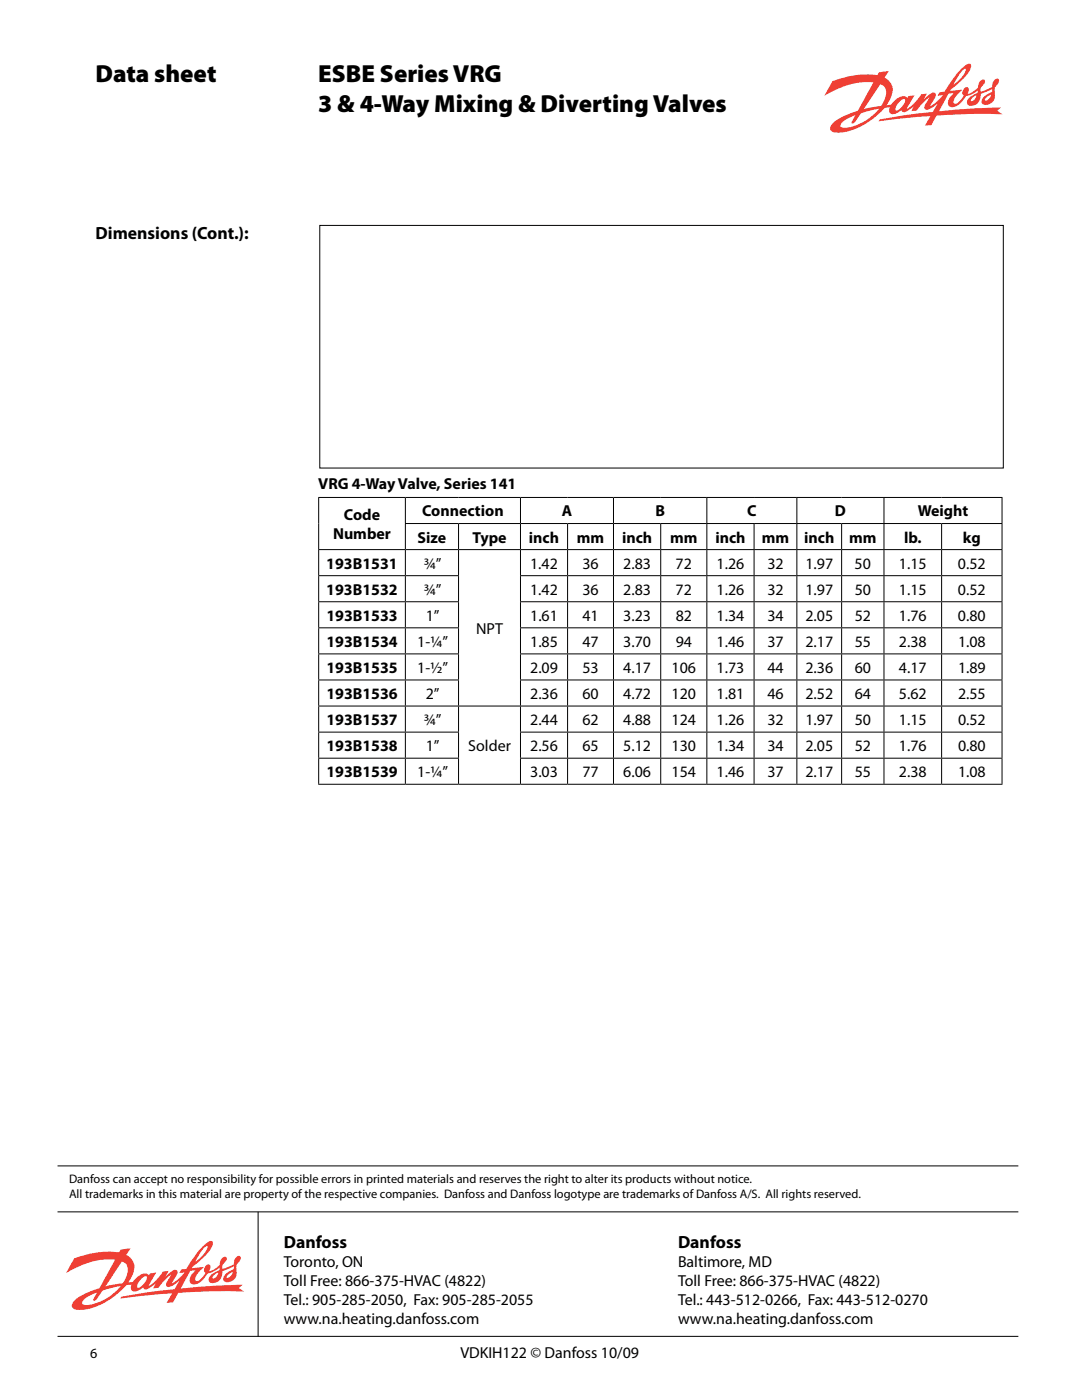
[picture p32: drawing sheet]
<svg xmlns="http://www.w3.org/2000/svg" width="216mm" height="279mm" viewBox="0 0 216 279" stroke-linecap="round" stroke-linejoin="round" font-family="sans-serif">
<defs><g id="words">
<g font-size="4.9">
<text x="19" y="16.4">Data sheet</text>
<text x="63.5" y="16.4">ESBE Series VRG</text>
<text x="63.5" y="22.3">3 &amp; 4-Way Mixing &amp; Diverting Valves</text>
</g>
<g font-size="3.5">
<text x="19" y="47.6">Dimensions (Cont.):</text>
<text x="56.6" y="249.1">Danfoss</text>
<text x="135.3" y="249.1">Danfoss</text>
</g>
<g font-size="3.2">
<text x="63.5" y="97.6">VRG 4-Way Valve, Series 141</text>
<text x="66.5" y="107.6">Number</text>
<text x="68.6" y="103.8">Code</text>
<text x="84.2" y="103.1">Connection</text>
<text x="112.1" y="103.1">A</text>
<text x="130.8" y="103.1">B</text>
<text x="149.1" y="103.1">C</text>
<text x="166.6" y="103.1">D</text>
<text x="183.1" y="103.1">Weight</text>
<text x="65.1" y="113.5">193B1531</text>
<text x="83.3" y="108.3">Size</text>
<text x="84.6" y="113.5">¾”</text>
<text x="94.3" y="108.3">Type</text>
<text x="105.5" y="108.3">inch</text>
<text x="105.8" y="113.5">1.42</text>
<text x="115.1" y="108.3">mm</text>
<text x="116.2" y="113.5">36</text>
<text x="124.1" y="108.3">inch</text>
<text x="124.4" y="113.5">2.83</text>
<text x="133.7" y="108.3">mm</text>
<text x="134.8" y="113.5">72</text>
<text x="142.7" y="108.3">inch</text>
<text x="143" y="113.5">1.26</text>
<text x="152" y="108.3">mm</text>
<text x="153.1" y="113.5">32</text>
<text x="160.5" y="108.3">inch</text>
<text x="160.7" y="113.5">1.97</text>
<text x="169.4" y="108.3">mm</text>
<text x="170.5" y="113.5">50</text>
<text x="179.4" y="113.5">1.15</text>
<text x="180.4" y="108.3">lb.</text>
<text x="191.1" y="113.5">0.52</text>
<text x="192.1" y="108.3">kg</text>
<text x="65.1" y="118.7">193B1532</text>
<text x="84.6" y="118.7">¾”</text>
<text x="105.8" y="118.7">1.42</text>
<text x="116.2" y="118.7">36</text>
<text x="124.4" y="118.7">2.83</text>
<text x="134.8" y="118.7">72</text>
<text x="143" y="118.7">1.26</text>
<text x="153.1" y="118.7">32</text>
<text x="160.7" y="118.7">1.97</text>
<text x="170.5" y="118.7">50</text>
<text x="179.4" y="118.7">1.15</text>
<text x="191.2" y="118.7">0.52</text>
<text x="65.1" y="123.9">193B1533</text>
<text x="85" y="123.9">1”</text>
<text x="105.8" y="123.9">1.61</text>
<text x="116.2" y="123.9">41</text>
<text x="124.4" y="123.9">3.23</text>
<text x="134.8" y="123.9">82</text>
<text x="143" y="123.9">1.34</text>
<text x="153.1" y="123.9">34</text>
<text x="160.7" y="123.9">2.05</text>
<text x="170.5" y="123.9">52</text>
<text x="179.4" y="123.9">1.76</text>
<text x="191.2" y="123.9">0.80</text>
<text x="65.1" y="129.1">193B1534</text>
<text x="83.3" y="129.1">1-¼”</text>
<text x="95" y="126.5">NPT</text>
<text x="105.8" y="129.1">1.85</text>
<text x="116.2" y="129.1">47</text>
<text x="124.4" y="129.1">3.70</text>
<text x="134.8" y="129.1">94</text>
<text x="143" y="129.1">1.46</text>
<text x="153.1" y="129.1">37</text>
<text x="160.7" y="129.1">2.17</text>
<text x="170.5" y="129.1">55</text>
<text x="179.4" y="129.1">2.38</text>
<text x="191.2" y="129.1">1.08</text>
<text x="65.1" y="134.3">193B1535</text>
<text x="83.3" y="134.3">1-½”</text>
<text x="105.8" y="134.3">2.09</text>
<text x="116.2" y="134.3">53</text>
<text x="124.4" y="134.3">4.17</text>
<text x="134" y="134.3">106</text>
<text x="143" y="134.3">1.73</text>
<text x="153.1" y="134.3">44</text>
<text x="160.7" y="134.3">2.36</text>
<text x="170.5" y="134.3">60</text>
<text x="179.4" y="134.3">4.17</text>
<text x="191.2" y="134.3">1.89</text>
<text x="65.1" y="139.5">193B1536</text>
<text x="85" y="139.5">2”</text>
<text x="105.8" y="139.5">2.36</text>
<text x="116.2" y="139.5">60</text>
<text x="124.4" y="139.5">4.72</text>
<text x="134" y="139.5">120</text>
<text x="143" y="139.5">1.81</text>
<text x="153.1" y="139.5">46</text>
<text x="160.7" y="139.5">2.52</text>
<text x="170.5" y="139.5">64</text>
<text x="179.4" y="139.5">5.62</text>
<text x="191.2" y="139.5">2.55</text>
<text x="65.1" y="144.7">193B1537</text>
<text x="65.1" y="149.9">193B1538</text>
<text x="84.6" y="144.7">¾”</text>
<text x="85" y="149.9">1”</text>
<text x="93.4" y="149.9">Solder</text>
<text x="105.8" y="144.7">2.44</text>
<text x="105.8" y="149.9">2.56</text>
<text x="116.2" y="144.7">62</text>
<text x="116.2" y="149.9">65</text>
<text x="124.4" y="144.7">4.88</text>
<text x="124.4" y="149.9">5.12</text>
<text x="134" y="144.7">124</text>
<text x="134" y="149.9">130</text>
<text x="143" y="144.7">1.26</text>
<text x="143" y="149.9">1.34</text>
<text x="153.1" y="144.7">32</text>
<text x="153.1" y="149.9">34</text>
<text x="160.7" y="144.7">1.97</text>
<text x="160.7" y="149.9">2.05</text>
<text x="170.5" y="144.7">50</text>
<text x="170.5" y="149.9">52</text>
<text x="179.4" y="144.7">1.15</text>
<text x="179.4" y="149.9">1.76</text>
<text x="191.2" y="144.7">0.52</text>
<text x="191.2" y="149.9">0.80</text>
<text x="65.1" y="155.1">193B1539</text>
<text x="83.3" y="155.1">1-¼”</text>
<text x="105.8" y="155.1">3.03</text>
<text x="116.2" y="155.1">77</text>
<text x="124.4" y="155.1">6.06</text>
<text x="134" y="155.1">154</text>
<text x="143" y="155.1">1.46</text>
<text x="153.1" y="155.1">37</text>
<text x="160.7" y="155.1">2.17</text>
<text x="170.5" y="155.1">55</text>
<text x="179.4" y="155.1">2.38</text>
<text x="191.2" y="155.1">1.08</text>
<text x="56.6" y="252.9">Toronto, ON</text>
<text x="56.6" y="256.7">Toll Free: 866-375-HVAC (4822)</text>
<text x="135.3" y="252.9">Baltimore, MD</text>
<text x="135.3" y="256.7">Toll Free: 866-375-HVAC (4822)</text>
<text x="56.6" y="260.5">Tel.: 905-285-2050, Fax: 905-285-2055</text>
<text x="135.3" y="260.5">Tel.: 443-512-0266, Fax: 443-512-0270</text>
<text x="56.6" y="264.3">www.na.heating.danfoss.com</text>
<text x="135.3" y="264.3">www.na.heating.danfoss.com</text>
<text x="91.9" y="271">VDKIH122 © Danfoss 10/09</text>
</g>
<text font-size="2.8" x="18" y="270.9">6</text>
<g font-size="2.5">
<text x="13.8" y="236">Danfoss can accept no responsibility for possible errors in printed materials and reserves the right to alter its products without notice.</text>
<text x="13.8" y="239">All trademarks in this material are property of the respective companies. Danfoss and Danfoss logotype are trademarks of Danfoss A/S. All rights reserved.</text>
</g>
</g></defs>
<g fill="#ef3f34">
<path d="M166.1 16.2a18.3 18.3 0 0 1 9-1.2l.3-.6 2-.2-.9 1.3 .4 .2a2.73 2.73 0 0 1 .9 3.8l-.9 1.5 .9-.1a3.1 3.1 0 0 1 2.8-1.7l.4 .3 .3-.3 1.2-.2-1.5 2.6v.1a8.3 8.3 0 0 0 2.8-2.9l1.2-.1-.7 1.1 1.4-1.1a.76 .76 0 0 1 .9-.1l.2 .4-1.1 2.2 1.3-1 1.1-1.2-1 .1 .4-.7 1-.1 .4-.7a12.7 12.7 0 0 1 4.4-4.9l.4 .1v.6a11 11 0 0 1-4 4.5l-.1 .3 2.3-.3v.1a2.79 2.79 0 0 0-1.6 2.6 1.45 1.45 0 0 0 1.6-.9l.4-.6-.2-.2a1.06 1.06 0 0 1 1-1.5 1.01 1.01 0 0 1 0 1.4l.8-.4 .8-.5a1.11 1.11 0 0 0 .6-1.2 .79 .79 0 0 1 .4-.7 .79 .79 0 0 1 .8 .1 .81 .81 0 0 1-.4 .9 1.08 1.08 0 0 0-.4 1.3l2.3-.9v-.2a1.23 1.23 0 0 1 1.2-1.5l.2 .4-.2 .5-.7 .9v1.5a1.78 1.78 0 0 1-2.4 1.8 1.31 1.31 0 0 1 .8-1.9l1-.5 .1-.6-2.3 .9v.5a1.82 1.82 0 0 1-2.6 1.7 1.21 1.21 0 0 1 .7-1.7l1.2-.7 .1-.5-1.3 .9-1 .3-1 1.3a1.86 1.86 0 0 1-2.5 .6 2.26 2.26 0 0 1 1-2.5l-1 .1-1.9 3.5 7.2-.6 5.1-.1-.7 .6 1 .7a106.9 106.9 0 0 0-12.7 .2l-.4 .1-1.1 1.9-1.2 .1 1.1-1.9-6.8 .5-3.6 .5 .2-.3a88 88 0 0 1 10.6-1.6l1-1.6-1.3 .9a.94 .94 0 0 1-1.3 .2 2.57 2.57 0 0 1 .8-2l.1-.3-2.2 2.1a1.09 1.09 0 0 1-1.1 .5l-.2 .1 .5-1-1.8 1.2a.58 .58 0 0 1-.8-.4l-.7 .5a1.05 1.05 0 0 1-1.6-.2l.1-.9-1 .1a13.2 13.2 0 0 1-9.8 5 .99 .99 0 0 1-1.2-.7 .99 .99 0 0 1 .6-1.2 13 13 0 0 1 4.9-2.5l3.2-5.7h-1.1a17.4 17.4 0 0 0-8.7 2.7zM167.9 24.6l-.2 .2 .1 .5a3.6 3.6 0 0 0 3-.3 11.1 11.1 0 0 0 4.6-3.3l-3.6 .9-1.1 1.7a.52 .52 0 0 1-.8 .2l.8-1.5-1.4 .6zM175.6 16.8l-3.2 5 3.4-.6a3.5 3.5 0 0 0 .6-3.9zM179.6 20.2l-.8 1.1a.47 .47 0 0 0 .1 .8 3 3 0 0 0 1.7-2.1 .43 .43 0 0 0-.3-.2 .43 .43 0 0 0-.4 .2zM192 14.1l-1 1.4-.7 1.4a4.9 4.9 0 0 0 2.4-3.2zM194.1 19.4l-.3 .3-.1 .5a1.07 1.07 0 0 0 1.1-1.2zM196.8 19.4l-.3 .4v.3l.4-.1 .4-.3 .4-.8z"/>
<path d="M14.8 251.1a18.3 18.3 0 0 1 9-1.2l.3-.5 2-.3-.9 1.4 .4 .2a2.73 2.73 0 0 1 .9 3.7l-.9 1.6 .9-.2a3.1 3.1 0 0 1 2.8-1.6l.4 .3 .3-.4 1.2-.1-1.5 2.5v.1a8.3 8.3 0 0 0 2.8-2.8l1.2-.2-.7 1.2 1.4-1.2a.76 .76 0 0 1 .9-.1l.2 .5-1.1 2.1 1.3-.9 1.1-1.3-1 .2 .4-.8h1l.4-.8a12.7 12.7 0 0 1 4.4-4.8l.4 .1v.6a11 11 0 0 1-4 4.4l-.1 .3 2.3-.3v.2a2.79 2.79 0 0 0-1.6 2.6 1.45 1.45 0 0 0 1.6-.9l.4-.7-.2-.1a1.06 1.06 0 0 1 .9-1.5 1.01 1.01 0 0 1 .1 1.3l.8-.3 .8-.6a1.11 1.11 0 0 0 .6-1.1 .79 .79 0 0 1 .4-.7 .79 .79 0 0 1 .8 0 .81 .81 0 0 1-.4 .9 1.08 1.08 0 0 0-.4 1.3l2.2-.9 .1-.2a1.23 1.23 0 0 1 1.2-1.4l.1 .3-.1 .5-.7 .9v1.5a1.78 1.78 0 0 1-2.5 1.8 1.31 1.31 0 0 1 .9-1.9l.9-.5 .2-.6-2.3 1v.5a1.82 1.82 0 0 1-2.6 1.7 1.21 1.21 0 0 1 .7-1.8l1.2-.6 .1-.5-1.3 .8-1 .3-1 1.3a1.86 1.86 0 0 1-2.5 .7 2.26 2.26 0 0 1 1-2.6l-1 .1-1.9 3.5 7.2-.5 5.1-.2-.7 .7 1 .7a106.9 106.9 0 0 0-12.7 .2h-.4l-1.1 1.9-1.3 .1 1.1-1.9-6.7 .6-3.6 .5 .2-.4a88 88 0 0 1 10.6-1.5l.9-1.6-1.2 .9a.94 .94 0 0 1-1.3 .1 2.57 2.57 0 0 1 .8-1.9l.1-.4-2.2 2.2a1.09 1.09 0 0 1-1.1 .5h-.2l.5-1-1.8 1.2a.58 .58 0 0 1-.8-.3l-.7 .5a1.05 1.05 0 0 1-1.7-.3l.1-.8-.9 .1a13.2 13.2 0 0 1-9.8 4.9 .99 .99 0 0 1-1.2-.7 .99 .99 0 0 1 .6-1.2 13 13 0 0 1 4.9-2.4l3.2-5.7-1.1-.1a17.4 17.4 0 0 0-8.7 2.7zM16.6 259.5l-.2 .3 .1 .5a3.6 3.6 0 0 0 3-.3 11.1 11.1 0 0 0 4.6-3.4l-3.6 1-1.1 1.6a.52 .52 0 0 1-.8 .3l.8-1.6-1.4 .6zM24.3 251.8l-3.3 4.9 3.5-.6a3.5 3.5 0 0 0 .6-3.9zM28.3 255.1l-.8 1.1a.47 .47 0 0 0 .1 .8 3 3 0 0 0 1.7-2 .43 .43 0 0 0-.3-.3 .43 .43 0 0 0-.4 .2zM40.7 249.1l-1 1.3-.8 1.5a4.9 4.9 0 0 0 2.5-3.2zM42.8 254.4l-.3 .3-.1 .5a1.07 1.07 0 0 0 1.1-1.2zM45.5 254.4l-.3 .4v.2h.4l.4-.3 .4-.8z"/>
</g>
<g fill="none" stroke="#000" stroke-width=".2">
<path d="M63.8 45h136.4v48.4h-136.4zM63.5 99.3h136.5M63.6 99.4v10.2M80.9 99.4v5M103.9 99.4v5M122.4 99.4v5M141 99.4v5M159 99.4v5M176.4 99.4v5M199.9 99.4v5M63.5 109.7h136.5M63.5 114.9h28.1"/>
<path d="M63.6 109.8v5M63.6 115v5M80.8 104.5h119.2M80.9 104.6v5M80.9 109.8v5M80.9 115v5M91.5 104.6v5M91.5 109.8v5M91.5 115v5M103.8 114.9h96.2M103.9 104.6v5M103.9 109.8v5"/>
<path d="M103.9 115v5M113.3 104.6v5M113.3 109.8v5M113.3 115v5M122.4 104.6v5M122.4 109.8v5M122.4 115v5M131.8 104.6v5M131.8 109.8v5M131.8 115v5M141 104.6v5M141 109.8v5"/>
<path d="M141 115v5M150.5 104.6v5M150.5 109.8v5M150.5 115v5M159 104.6v5M159 109.8v5M159 115v5M167.9 104.6v5M167.9 109.8v5M167.9 115v5M176.4 104.6v5M176.4 109.8v5"/>
<path d="M176.4 115v5M187.9 104.6v5M187.9 109.8v5M187.9 115v5M199.9 104.6v5M199.9 109.8v5M199.9 115v5M63.5 120.1h28.1M63.5 125.3h28.1M63.5 130.5h28.1M63.5 135.7h28.1M63.6 120.2v5"/>
<path d="M63.6 125.4v5M63.6 130.6v5M63.6 135.8v5M80.9 120.2v5M80.9 125.4v5M80.9 130.6v5M80.9 135.8v5M91.5 120.2v5M91.5 125.4v5M91.5 130.6v5M91.5 135.8v5M103.8 120.1h96.2"/>
<path d="M103.8 125.3h96.2M103.8 130.5h96.2M103.8 135.7h96.2M103.9 120.2v5M103.9 125.4v5M103.9 130.6v5M103.9 135.8v5M113.3 120.2v5M113.3 125.4v5M113.3 130.6v5M113.3 135.8v5M122.4 120.2v5"/>
<path d="M122.4 125.4v5M122.4 130.6v5M122.4 135.8v5M131.8 120.2v5M131.8 125.4v5M131.8 130.6v5M131.8 135.8v5M141 120.2v5M141 125.4v5M141 130.6v5M141 135.8v5M150.5 120.2v5"/>
<path d="M150.5 125.4v5M150.5 130.6v5M150.5 135.8v5M159 120.2v5M159 125.4v5M159 130.6v5M159 135.8v5M167.9 120.2v5M167.9 125.4v5M167.9 130.6v5M167.9 135.8v5M176.4 120.2v5"/>
<path d="M176.4 125.4v5M176.4 130.6v5M176.4 135.8v5M187.9 120.2v5M187.9 125.4v5M187.9 130.6v5M187.9 135.8v5M199.9 120.2v5M199.9 125.4v5M199.9 130.6v5M199.9 135.8v5M63.5 140.9h136.5"/>
<path d="M63.5 156.5h136.5M63.5 146.1h28.1M63.5 151.3h28.1M63.6 141v5M63.6 146.2v5M63.6 151.4v5M80.9 141v5M80.9 146.2v5M80.9 151.4v5M91.5 141v5M91.5 146.2v5M91.5 151.4v5"/>
<path d="M103.8 146.1h96.2M103.8 151.3h96.2M103.9 141v5M103.9 146.2v5M103.9 151.4v5M113.3 141v5M113.3 146.2v5M113.3 151.4v5M122.4 141v5M122.4 146.2v5M122.4 151.4v5M131.8 141v5"/>
<path d="M131.8 146.2v5M131.8 151.4v5M141 141v5M141 146.2v5M141 151.4v5M150.5 141v5M150.5 146.2v5M150.5 151.4v5M159 141v5M159 146.2v5M159 151.4v5M167.9 141v5"/>
<path d="M167.9 146.2v5M167.9 151.4v5M176.4 141v5M176.4 146.2v5M176.4 151.4v5M187.9 141v5M187.9 146.2v5M187.9 151.4v5M199.9 141v5M199.9 146.2v5M199.9 151.4v5M11.5 232.7h191.7"/>
<path d="M11.5 241.9h191.7M51.5 241.8v24.9M11.5 266.7h191.7"/>
</g>
<use href="#words"/>
</svg>
